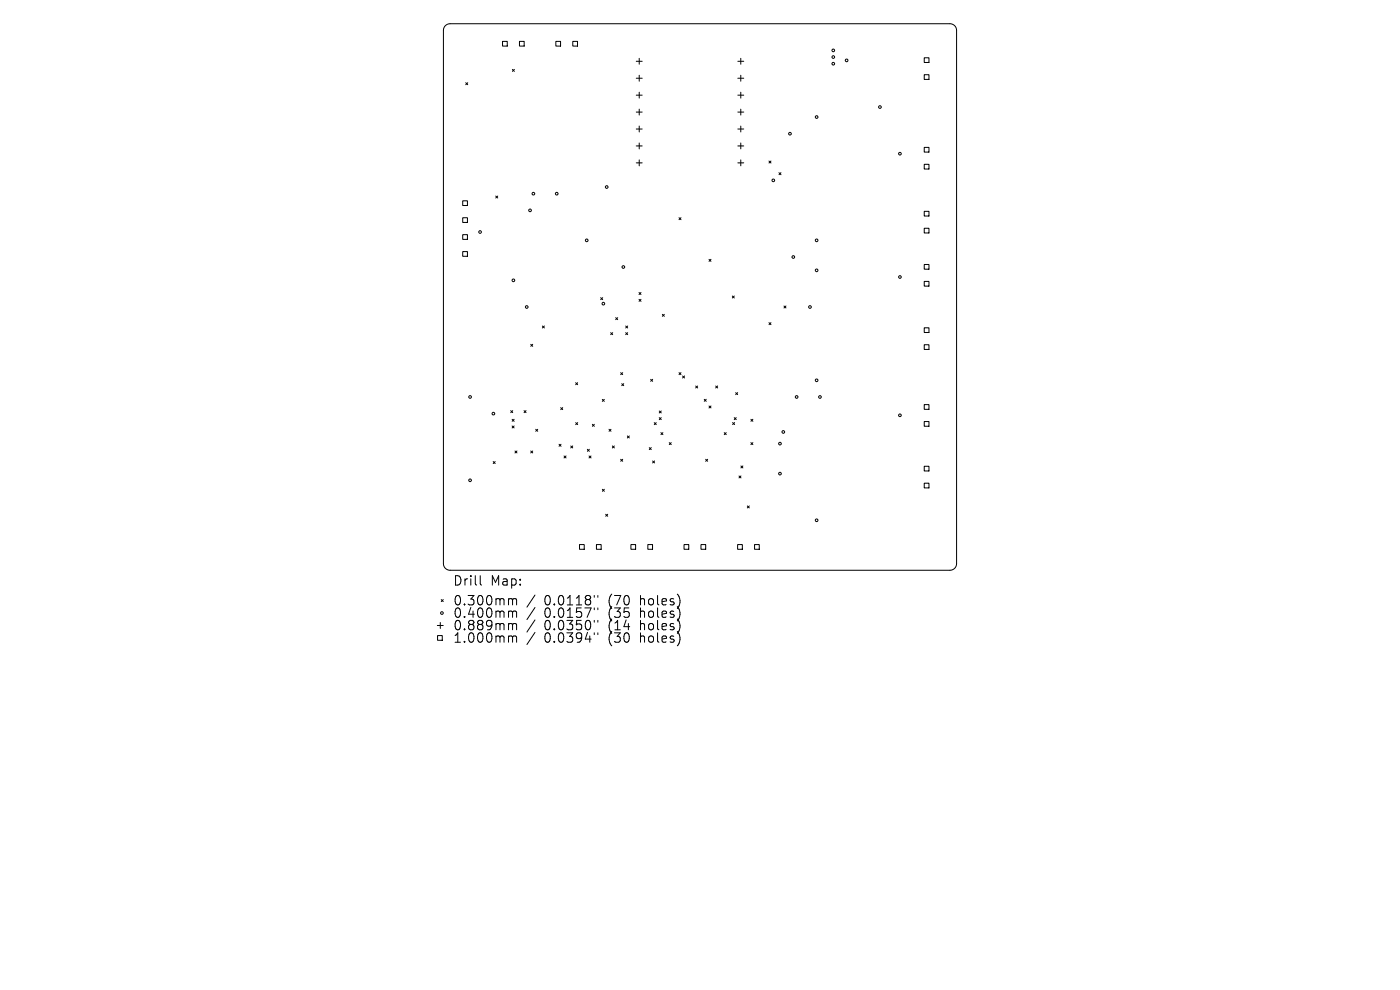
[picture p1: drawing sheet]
<svg xmlns="http://www.w3.org/2000/svg" width="297mm" height="210mm" viewBox="0 0 297 210" stroke-linecap="round" stroke-linejoin="round" font-family="sans-serif">
<defs><g id="words">
<g font-size="2.8">
<text x="96" y="124.5">Drill</text>
<text x="104" y="124.5">Map:</text>
<text x="96" y="128.7">0.300mm</text>
<text x="96" y="131.3">0.400mm</text>
<text x="115.5" y="128.7">0.0118&quot;</text>
<text x="115.5" y="131.3">0.0157&quot;</text>
<text x="129.2" y="128.7">(70</text>
<text x="129.2" y="131.3">(35</text>
<text x="136.1" y="128.7">holes)</text>
<text x="136.1" y="131.3">holes)</text>
<text x="96" y="134">0.889mm</text>
<text x="96" y="136.6">1.000mm</text>
<text x="115.5" y="134">0.0350&quot;</text>
<text x="115.5" y="136.6">0.0394&quot;</text>
<text x="129.2" y="134">(14</text>
<text x="129.2" y="136.6">(30</text>
<text x="136.1" y="134">holes)</text>
<text x="136.1" y="136.6">holes)</text>
</g>
</g></defs>
<g fill="none" stroke="#000" stroke-width=".21">
<path d="M94.5 5.4l.5-.3 .5-.1h106a1.41 1.41 0 0 1 1.4 1.4v113.2a1.41 1.41 0 0 1-1.4 1.4h-106a1.41 1.41 0 0 1-1.4-1.4v-113.2l.1-.5zM98.8 17.5l.4 .5M99.2 17.5l-.4 .5M106.6 8.8h1v1h-1zM108.7 14.7l.4 .4M109.1 14.7l-.4 .4M110.2 8.8h1v1h-1zM117.9 8.8h1v1h-1zM121.5 8.8h1v1h-1zM135 13h1.2M135 16.6h1.2M135.6 12.4v1.2"/>
<path d="M135.6 16v1.2M135.6 19.6v1.2M156.5 13h1.3M156.5 16.6h1.3M157.2 12.4v1.2M157.2 16v1.2M157.2 19.6v1.2M196.1 12.3h1v1h-1zM196.1 15.8h1v1h-1zM135 20.2h1.2M135 23.8h1.2M135 27.4h1.2"/>
<path d="M135 31h1.2M135 34.5h1.2M135.6 23.1v1.3M135.6 26.7v1.3M135.6 30.3v1.3M135.6 33.9v1.3M156.5 20.2h1.3M156.5 23.8h1.3M156.5 27.4h1.3M156.5 31h1.3M156.5 34.5h1.3M157.2 23.1v1.3"/>
<path d="M157.2 26.7v1.3M157.2 30.3v1.3M157.2 33.9v1.3M163.1 34.2l.5 .4M163.6 34.2l-.5 .4M165.3 36.6l.4 .5M165.7 36.6l-.4 .5M196.1 31.3h1v1h-1zM196.1 34.9h1v1h-1zM98.2 42.6h1v1h-1zM98.2 46.2h1v1h-1zM98.2 49.8h1v1h-1z"/>
<path d="M98.2 53.4h1v1h-1zM105.2 41.6l.4 .4M105.6 41.6l-.4 .4M144 46.2l.5 .4M144.5 46.2l-.5 .4M150.4 55l.4 .4M150.8 55l-.4 .4M196.1 44.8h1v1h-1zM196.1 48.4h1v1h-1zM196.1 56.1h1v1h-1zM196.1 59.7h1v1h-1zM112.6 73l.4 .5"/>
<path d="M113 73l-.4 .5M115.1 69.2l.4 .4M115.5 69.2l-.4 .4M127.4 63.1l.5 .5M127.9 63.1l-.5 .5M129.6 70.6l.4 .4M130 70.6l-.4 .4M130.6 67.4l.4 .4M131 67.4l-.4 .4M131.7 79l.4 .5M132.1 79l-.4 .5M132.7 69.2l.5 .4"/>
<path d="M132.7 70.6l.5 .4M133.2 70.6l-.5 .4M133.2 69.2l-.5 .4M135.6 62.1l.4 .4M135.6 63.5l.4 .4M136 62.1l-.4 .4M136 63.5l-.4 .4M140.5 66.7l.4 .4M140.9 66.7l-.4 .4M144 79l.5 .5M144.5 79l-.5 .5M144.8 79.8l.4 .4"/>
<path d="M145.2 79.8l-.4 .4M155.4 62.8l.4 .4M155.8 62.8l-.4 .4M163.1 68.4l.5 .5M163.6 68.4l-.5 .5M166.3 64.9l.4 .4M166.7 64.9l-.4 .4M196.1 69.5h1v1h-1zM196.1 73.1h1v1h-1zM104.6 97.9l.5 .4M105.1 97.9l-.5 .4M108.3 87.1l.5 .4"/>
<path d="M108.6 88.9l.5 .5M108.6 90.4l.5 .4M108.8 87.1l-.5 .4M109.1 88.9l-.5 .5M109.1 90.4l-.5 .4M109.3 95.7l.4 .4M109.7 95.7l-.4 .4M111.2 87.1l.4 .4M111.6 87.1l-.4 .4M112.6 95.7l.4 .4M113 95.7l-.4 .4M113.7 91.1l.4 .4"/>
<path d="M114.1 91.1l-.4 .4M118.6 94.2l.4 .5M119 86.5l.4 .4M119 94.2l-.4 .5M119.4 86.5l-.4 .4M119.7 96.7l.4 .4M120.1 96.7l-.4 .4M121.1 94.6l.4 .4M121.5 94.6l-.4 .4M122.1 81.2l.4 .4M122.1 89.7l.5 .4M122.5 81.2l-.4 .4"/>
<path d="M122.6 89.7l-.5 .4M124.6 95.3l.4 .4M125 96.7l.4 .4M125 95.3l-.4 .4M125.4 96.7l-.4 .4M125.7 90l.4 .4M126.1 90l-.4 .4M127.8 84.7l.4 .4M128.2 84.7l-.4 .4M129.2 91.1l.4 .4M129.6 91.1l-.4 .4M129.9 94.6l.4 .4"/>
<path d="M130.3 94.6l-.4 .4M131.7 97.4l.4 .5M131.9 81.4l.4 .4M132.1 97.4l-.4 .5M132.3 81.4l-.4 .4M133.1 92.5l.4 .4M133.5 92.5l-.4 .4M137.7 95l.5 .4M138 80.5l.5 .4M138.2 95l-.5 .4M138.4 97.8l.5 .4M138.5 80.5l-.5 .4"/>
<path d="M138.8 89.7l.4 .4M138.9 97.8l-.5 .4M139.2 89.7l-.4 .4M139.9 87.2l.4 .4M139.9 88.6l.4 .4M140.2 91.8l.4 .4M140.3 88.6l-.4 .4M140.3 87.2l-.4 .4M140.6 91.8l-.4 .4M142 93.9l.4 .4M142.4 93.9l-.4 .4M147.6 81.9l.4 .4"/>
<path d="M148 81.9l-.4 .4M149.4 84.7l.4 .4M149.7 97.4l.4 .5M149.8 84.7l-.4 .4M150.1 97.4l-.4 .5M150.4 86.1l.4 .4M150.8 86.1l-.4 .4M151.8 81.9l.4 .4M152.2 81.9l-.4 .4M153.6 91.8l.5 .4M154.1 91.8l-.5 .4M155.4 89.6l.4 .5"/>
<path d="M155.8 88.6l.4 .4M155.8 89.6l-.4 .5M156.1 83.3l.4 .4M156.2 88.6l-.4 .4M156.5 83.3l-.4 .4M157.2 98.8l.4 .5M157.6 98.8l-.4 .5M159.3 88.9l.4 .5M159.3 93.9l.4 .4M159.7 88.9l-.4 .5M159.7 93.9l-.4 .4M196.1 85.8h1v1h-1z"/>
<path d="M196.1 89.4h1v1h-1zM196.1 98.9h1v1h-1zM122.9 115.5h1v1h-1zM126.5 115.5h1v1h-1zM127.8 103.8l.4 .4M128.2 103.8l-.4 .4M128.5 109.1l.4 .4M128.9 109.1l-.4 .4M133.8 115.5h1v1h-1zM137.4 115.5h1v1h-1zM145.1 115.5h1v1h-1zM148.7 115.5h1v1h-1z"/>
<path d="M156.5 115.5h1v1h-1zM156.8 101l.4 .4M157.2 101l-.4 .4M158.5 107.3l.5 .4M159 107.3l-.5 .4M160.1 115.5h1v1h-1zM196.1 102.5h1v1h-1zM92.8 132.7h1.2M92.8 134.8h1v1h-1zM93.4 132.1v1.2M93.6 127.2l.4 .4M94 127.2l-.4 .4"/>
<path d="M101.9 122.1v1.7l.3 .3M108.2 127h.3l.2 .3M108.2 129.6h.3l.2 .3M108.2 132.3l.4 .1 .1 .2M108.2 134.9l.4 .1 .1 .2M108.7 127.3l.3-.3 .5 .1 .1 1.2M108.7 127.3v1M108.7 129.9v1.1M108.7 132.6v1M108.7 135.2v1M108.7 129.9l.3-.3 .5 .1 .1 1.3M108.7 132.6l.3-.3 .5 .1 .1 1.2"/>
<path d="M108.7 135.2l.3-.3 .5 .1 .1 1.2M113.5 126.2l-1.7 2.6M113.5 128.9l-1.7 2.5M113.5 131.5l-1.7 2.6M113.5 134.1l-1.7 2.6M126.1 126.3v.4M126.1 129v.3M126.1 131.6v.4M126.1 134.2v.4M126.8 126.3v.4M126.8 129v.3M126.8 131.6v.4"/>
<path d="M126.8 134.2v.4"/>
<circle cx="176.8" cy="10.7" r=".28"/>
<circle cx="176.8" cy="12.1" r=".28"/>
<circle cx="176.8" cy="13.5" r=".28"/>
<circle cx="179.6" cy="12.8" r=".28"/>
<circle cx="128.7" cy="39.7" r=".28"/>
<circle cx="164.1" cy="38.3" r=".28"/>
<circle cx="167.6" cy="28.4" r=".28"/>
<circle cx="173.2" cy="24.8" r=".28"/>
<circle cx="186.7" cy="22.7" r=".28"/>
<circle cx="190.9" cy="32.6" r=".28"/>
<circle cx="101.8" cy="49.2" r=".28"/>
<circle cx="108.9" cy="59.5" r=".28"/>
<circle cx="112.4" cy="44.6" r=".28"/>
<circle cx="113.2" cy="41.1" r=".28"/>
<circle cx="118.1" cy="41.1" r=".28"/>
<circle cx="124.5" cy="51" r=".28"/>
<circle cx="132.2" cy="56.6" r=".28"/>
<circle cx="168.3" cy="54.5" r=".28"/>
<circle cx="173.2" cy="57.3" r=".28"/>
<circle cx="173.2" cy="51" r=".28"/>
<circle cx="190.9" cy="58.8" r=".28"/>
<circle cx="111.7" cy="65.1" r=".28"/>
<circle cx="128" cy="64.4" r=".28"/>
<circle cx="171.8" cy="65.1" r=".28"/>
<circle cx="99.7" cy="84.2" r=".28"/>
<circle cx="104.7" cy="87.7" r=".28"/>
<circle cx="165.5" cy="94.1" r=".28"/>
<circle cx="166.2" cy="91.6" r=".28"/>
<circle cx="169" cy="84.2" r=".28"/>
<circle cx="173.2" cy="80.7" r=".28"/>
<circle cx="173.9" cy="84.2" r=".28"/>
<circle cx="190.9" cy="88.1" r=".28"/>
<circle cx="99.7" cy="101.9" r=".28"/>
<circle cx="165.5" cy="100.5" r=".28"/>
<circle cx="173.2" cy="110.4" r=".28"/>
<circle cx="93.8" cy="130" r=".28"/>
</g>
<use href="#words"/>
</svg>
